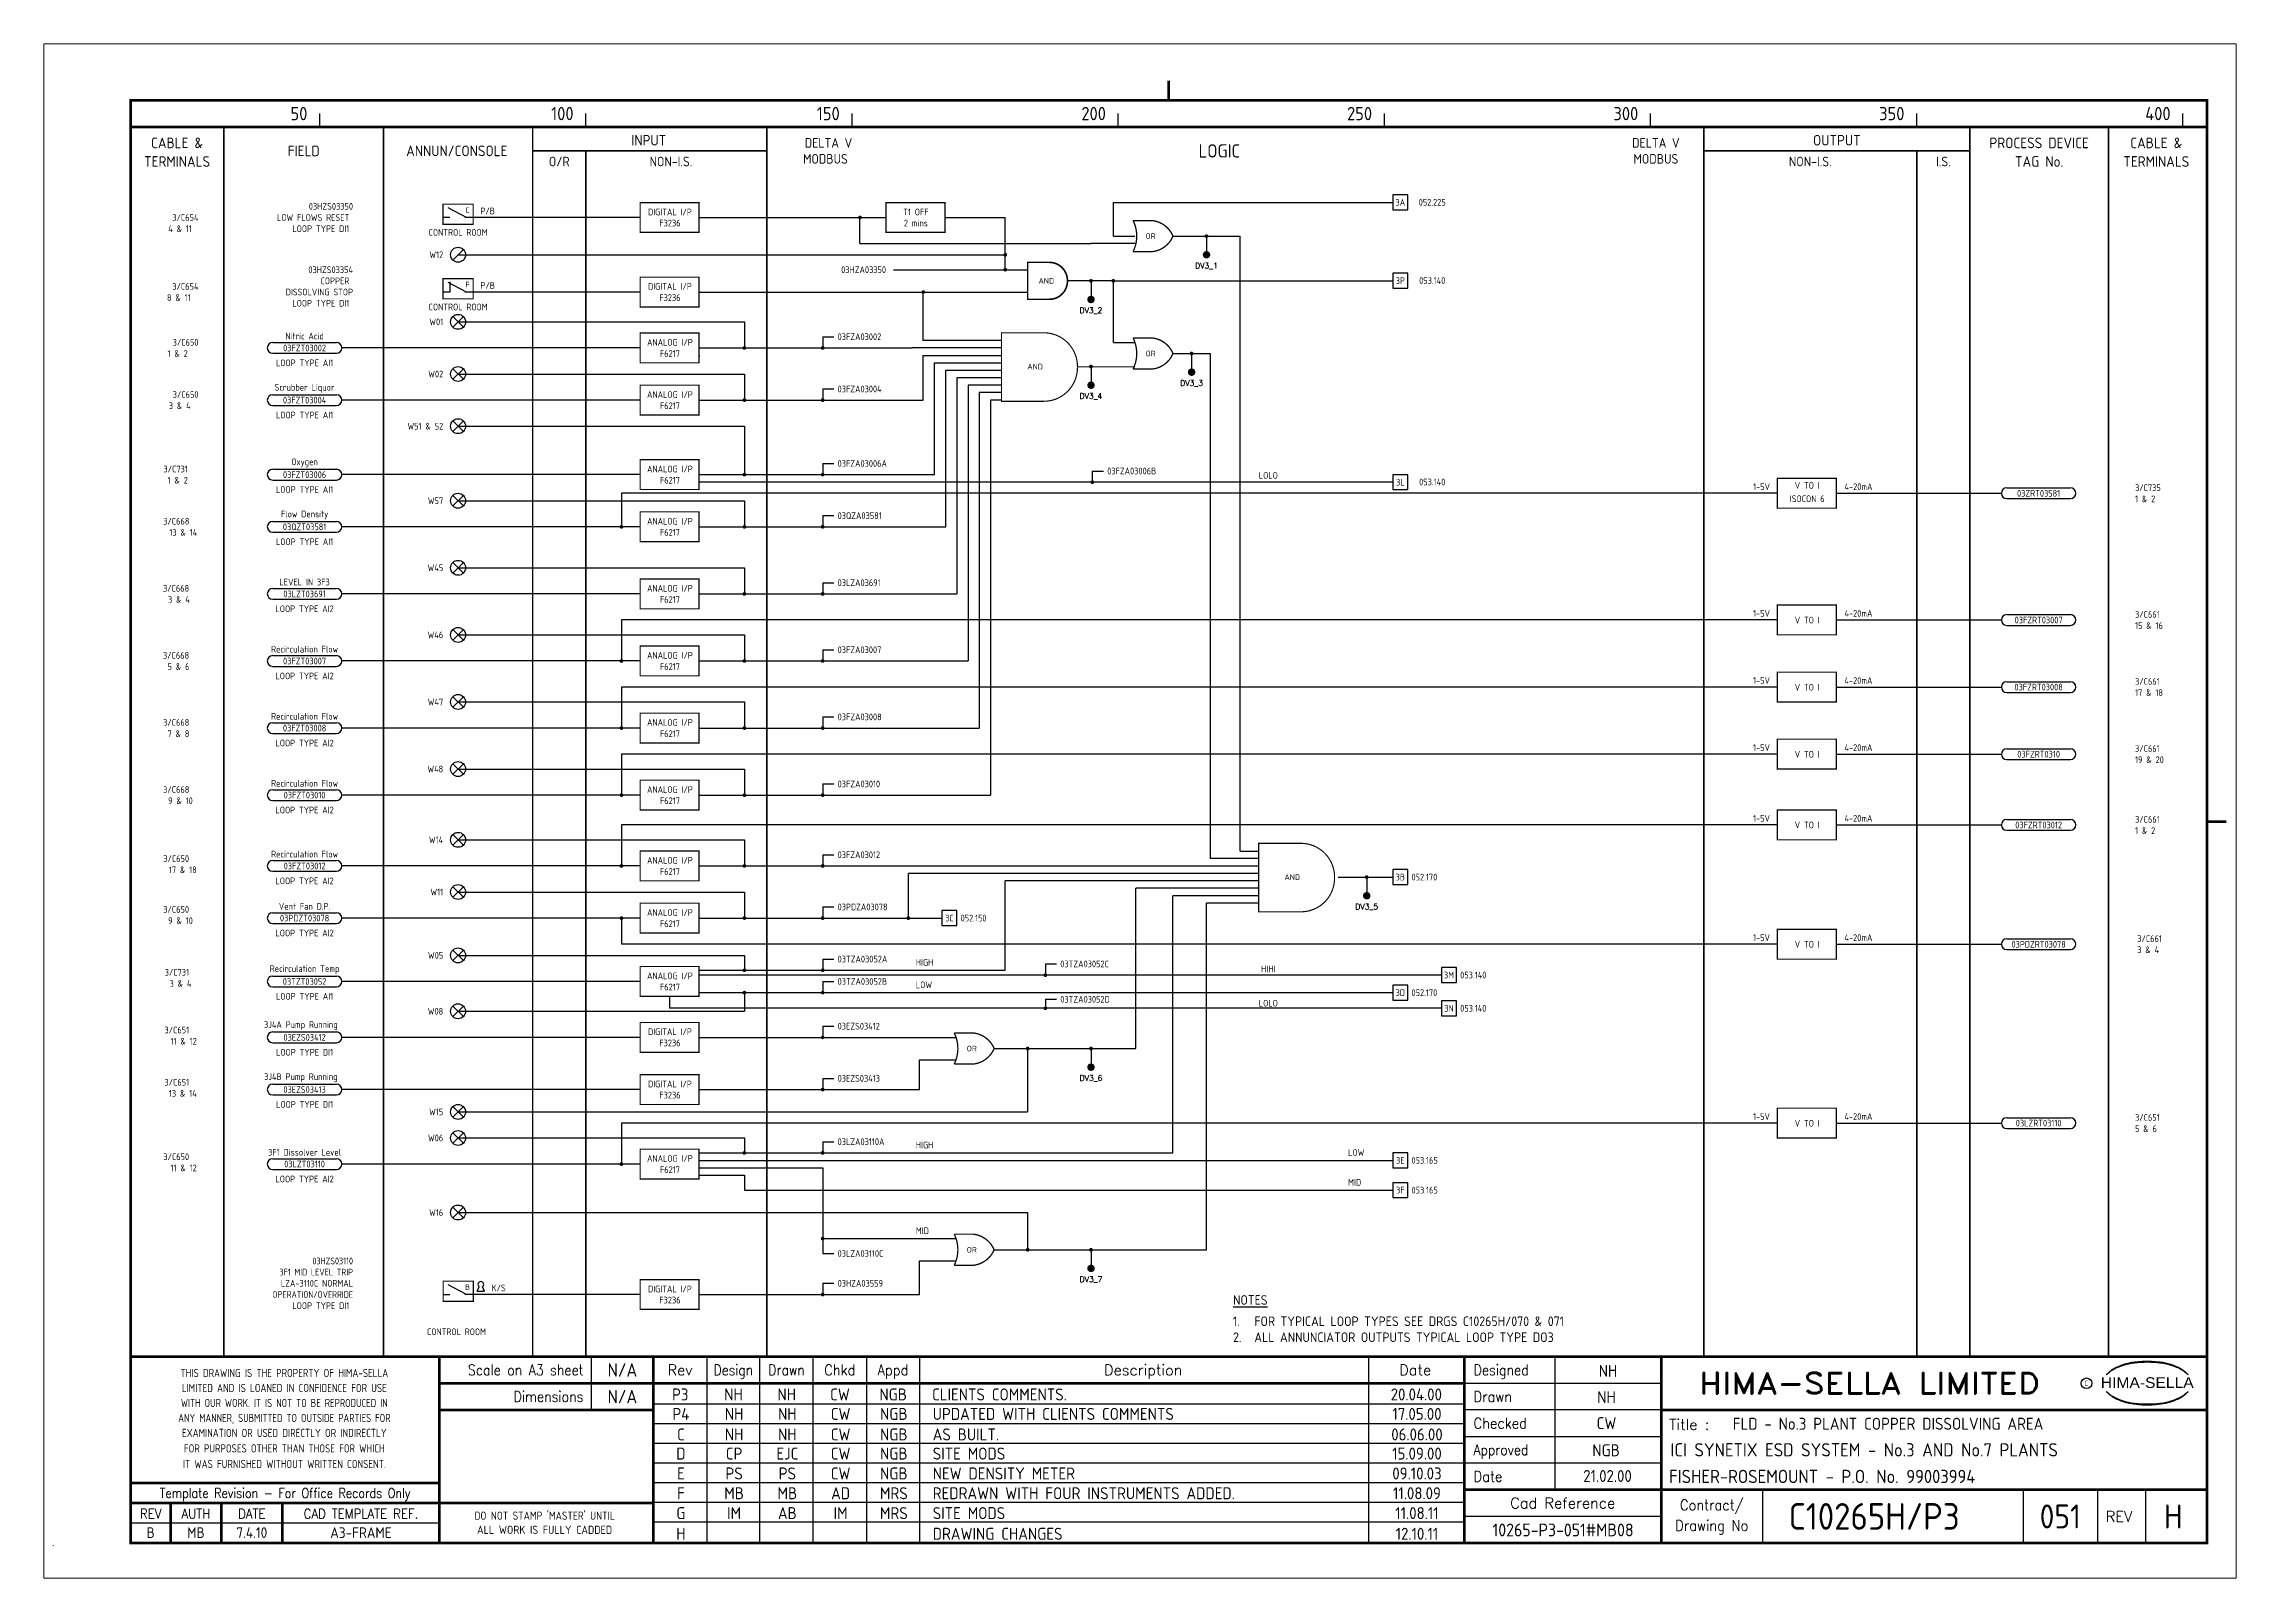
# Paper-space layout 'Layout1' of a CAD drawing. Extents: x 41 to 369, y 29 to 258.
# The model-space entities are those that its viewports show. They can reach past a viewport. Long polylines and large blocks are cut down to what shows.
import ezdxf
from ezdxf.enums import TextEntityAlignment as Align

# ---------------------------------------------------------------- set-up
doc = ezdxf.new("R2010")
doc.units = 0
doc.header["$LTSCALE"] = 0.25
doc.header["$MEASUREMENT"] = 0
doc.linetypes.add('HIDDEN', pattern=[0.375, 0.25, -0.125])
doc.layers.get('0').update_dxf_attribs({"color": 41, "linetype": 'CONTINUOUS'})
for name, color, linetype in [('00-DRG_FRAME', 12, 'CONTINUOUS'), ('02-TEXT', 2, 'CONTINUOUS'), ('051', 7, 'CONTINUOUS'), ('051-TEXT', 2, 'CONTINUOUS')]:
    doc.layers.add(name, color=color, linetype=linetype)
doc.styles.add('ARIAL', font='arial.ttf', dxfattribs={"height": 2.5})
doc.styles.add('ISO', font='iso.shx')
doc.styles.add('ROMAND', font='ROMAND')
doc.styles.add('ROMANS', font='romans.shx')

psp = doc.layouts.get("Layout1")

msp = doc.modelspace()

# ---------------------------------------------------------------- texts
at = {"layer": '00-DRG_FRAME', "style": 'ISO'}
for s, p in [('50', (47.69, 267.75)), ('100', (97.69, 267.75)), ('150', (147.69, 267.75)), ('200', (197.69, 267.75)), ('250', (247.69, 267.75)), ('300', (297.69, 267.75)), ('350', (347.69, 267.75)), ('400', (397.69, 267.75))]:
    msp.add_text(s, height=2.5, dxfattribs=at).set_placement(p, align=Align.RIGHT)
for s, height, p in [('CABLE &', 2, (23.21, 263.5)), ('INPUT', 2, (111.81, 264)), ('DELTA V', 1.8, (145.58, 263.5)), ('DELTA V', 1.8, (301, 263.5)), ('OUTPUT', 2, (335, 264)), ('PROCESS DEVICE', 2, (373, 263.5)), ('CABLE &', 2, (395, 263.5)), ('TERMINALS', 2, (23.21, 260)), ('FIELD', 2, (47, 262)), ('ANNUN/CONSOLE', 2, (75.76, 262)), ('O/R', 1.8, (95, 260)), ('NON-I.S.', 1.8, (115.98, 260)), ('MODBUS', 1.8, (145, 260.5)), ('LOGIC', 2.5, (219, 262)), ('MODBUS', 1.8, (301, 260.5)), ('NON-I.S.', 1.8, (330, 260)), ('I.S.', 1.8, (355, 260)), ('TAG No.', 2, (373, 260)), ('TERMINALS', 2, (395, 260))]:
    msp.add_text(s, height=height, dxfattribs=at).set_placement(p, align=Align.MIDDLE)
at = {"layer": '00-DRG_FRAME', "color": 3, "style": 'ISO'}
for s, width, p in [('THIS DRAWING IS THE PROPERTY OF HIMA-SELLA', 0.9, (43.36, 32.44)), ("DO NOT STAMP 'MASTER' UNTIL", 0.95, (92.25, 5.79))]:
    msp.add_text(s, height=1.53, dxfattribs=dict(at, width=width)).set_placement(p, align=Align.MIDDLE)
at = {"layer": '00-DRG_FRAME', "color": 4, "style": 'ROMAND', "width": 0.87}
for s, p in [('Scale on A3 sheet', (99.54, 32)), ('Dimensions', (99.54, 27.01))]:
    msp.add_text(s, height=2, dxfattribs=at).set_placement(p, align=Align.RIGHT)
at = {"layer": '00-DRG_FRAME', "color": 4, "style": 'ROMAND'}
for s, p in [('Rev', (117.7, 32)), ('Description', (204.69, 32)), ('Date', (255.79, 32))]:
    msp.add_text(s, height=2, dxfattribs=at).set_placement(p, align=Align.CENTER)
for s, width, p in [('Design', 0.85, (127.7, 32)), ('Drawn', 0.85, (137.7, 32)), ('Chkd', 0.9, (147.7, 32)), ('Appd', 0.9, (157.7, 32))]:
    msp.add_text(s, height=2, dxfattribs=dict(at, width=width)).set_placement(p, align=Align.CENTER)
for s, width, p in [('Designed', 0.87, (266.75, 32)), ('Drawn', 0.9, (266.75, 27)), ('Checked', 0.9, (266.75, 22)), ('Approved', 0.85, (266.75, 17)), ('Date', 0.9, (266.75, 12))]:
    msp.add_text(s, height=2, dxfattribs=dict(at, width=width)).set_placement(p)
at = {"layer": '00-DRG_FRAME', "color": 3, "style": 'ISO'}
for s, width, p in [('LIMITED AND IS LOANED IN CONFIDENCE FOR USE', 0.9, (43.36, 29.62)), ('ANY MANNER, SUBMITTED TO OUTSIDE PARTIES FOR', 0.87, (43.36, 23.99)), ('WITH OUR WORK. IT IS NOT TO BE REPRODUCED IN', 0.87, (43.36, 26.81)), ('EXAMINATION OR USED DIRECTLY OR INDIRECTLY', 0.9, (43.36, 21.18)), ('FOR PURPOSES OTHER THAN THOSE FOR WHICH', 0.9, (43.36, 18.27)), ('IT WAS FURNISHED WITHOUT WRITTEN CONSENT.', 0.9, (43.36, 15.35))]:
    msp.add_text(s, height=1.53, dxfattribs=dict(at, width=width)).set_placement(p, align=Align.MIDDLE_CENTER)
at = {"layer": '00-DRG_FRAME', "style": 'ROMAND', "width": 1.15}
msp.add_text('HIMA-SELLA LIMITED', height=4, dxfattribs=at).set_placement((341.1, 30.5), align=Align.MIDDLE)
at = {"layer": '00-DRG_FRAME', "color": 3, "style": 'ISO', "width": 0.9}
msp.add_text('C', height=1, dxfattribs=at).set_placement((381.84, 30), align=Align.CENTER)
at = {"layer": '00-DRG_FRAME', "style": 'ARIAL', "width": 1.05}
msp.add_text('HIMA-SELLA', height=2, dxfattribs=at).set_placement((393.3, 29.63), align=Align.CENTER)
at = {"layer": '00-DRG_FRAME', "color": 4, "style": 'ROMAND'}
msp.add_text('Title :', height=2, dxfattribs=at).set_placement((303.5, 21.75))
for s, height, width, p in [('Template Revision - For Office Records Only', 1.8, 0.85, (43.5, 9.62)), ('Contract/', 2, 0.9, (311.5, 7.5)), ('REV', 1.8, 0.9, (18.25, 6)), ('AUTH', 1.8, 0.9, (26.75, 6)), ('DATE', 1.8, 0.9, (37.25, 6)), ('CAD TEMPLATE REF.', 1.8, 0.9, (57.75, 6)), ('Drawing No', 2, 0.9, (311.5, 3.5))]:
    msp.add_text(s, height=height, dxfattribs=dict(at, width=width)).set_placement(p, align=Align.MIDDLE)
for s, p in [('Cad Reference', (283.5, 8)), ('REV', (388, 5.5))]:
    msp.add_text(s, height=2, dxfattribs=at).set_placement(p, align=Align.MIDDLE)
at = {"layer": '00-DRG_FRAME', "color": 41, "style": 'ISO'}
for s, p in [('B', (18.25, 1.45)), ('MB', (26.75, 1.45)), ('7.4.10', (37.25, 1.45)), ('A3-FRAME', (57.75, 1.45))]:
    msp.add_text(s, height=2, dxfattribs=at).set_placement(p, align=Align.CENTER)
at = {"layer": '00-DRG_FRAME', "color": 3, "style": 'ISO'}
msp.add_text('ALL WORK IS FULLY CADDED', height=1.53, dxfattribs=at).set_placement((92.25, 2.98), align=Align.MIDDLE_CENTER)
at = {"layer": '02-TEXT', "style": 'ISO'}
for s, p in [('%%UNOTES', (221.57, 46.15)), ('1.', (221.57, 42.15)), ('FOR TYPICAL LOOP TYPES SEE DRGS C10265H/070 & 071', (225.57, 42.15)), ('2.', (221.57, 39.15)), ('ALL ANNUNCIATOR OUTPUTS TYPICAL LOOP TYPE DO3', (225.57, 39.15))]:
    msp.add_text(s, height=1.8, dxfattribs=at).set_placement(p, align=Align.MIDDLE_LEFT)
at = {"layer": '051-TEXT', "style": 'ISO'}
for s, p in [('03HZS03350', (56.26, 251.58)), ('4 & 11', (26, 247.38)), ('3/C654', (27.23, 249.48)), ('LOW FLOWS RESET', (55.56, 249.48)), ('LOOP TYPE DI1', (55.56, 247.38)), ('W12', (73.2, 242.48)), ('03HZS03354', (56.26, 239.68)), ('03HZA03350', (156.39, 239.68)), ('8 & 11', (25.77, 234.43)), ('3/C654', (27.23, 236.53)), ('DISSOLVING STOP', (56.26, 235.48)), ('COPPER', (55.56, 237.58)), ('LOOP TYPE DI1', (55.56, 233.38)), ('3/C650', (27.23, 226.03)), ('W01', (73.2, 229.88)), ('1 & 2', (25.22, 223.93)), ('W02', (73.2, 220.08)), ('3 & 4', (25.76, 214.13)), ('3/C650', (27.23, 216.23)), ('W51 & 52', (73.2, 210.28)), ('3/C731', (25.23, 202.23)), ('1 & 2', (25.23, 200.13)), ('1-5V', (322.43, 198.91)), ('W57', (73.2, 196.28)), ('3/C668', (25.52, 192.43)), ('13 & 14', (27, 190.33)), ('W45', (73.2, 183.68)), ('3/C668', (25.48, 179.83)), ('3 & 4', (25.6, 177.73)), ('1-5V', (322.43, 175.11)), ('W46', (73.2, 171.08)), ('3/C668', (25.48, 167.23)), ('5 & 6', (25.52, 165.13)), ('1-5V', (322.43, 162.51)), ('W47', (73.2, 158.48)), ('3/C668', (25.5, 154.63)), ('7 & 8', (25.52, 152.53)), ('1-5V', (322.43, 149.91)), ('W48', (73.2, 145.88)), ('3/C668', (25.51, 142.03)), ('9 & 10', (26.16, 139.93)), ('1-5V', (322.43, 136.61)), ('W14', (73.2, 132.58)), ('3/C650', (25.47, 129.05)), ('17 & 18', (26.91, 126.95)), ('3/C650', (25.46, 119.51)), ('W11', (73.2, 122.78)), ('9 & 10', (26.17, 117.41)), ('W05', (73.2, 110.88)), ('1-5V', (322.43, 114.21)), ('3/C731', (25.46, 107.7)), ('3 & 4', (25.9, 105.6)), ('W08', (73.2, 100.38)), ('3/C651', (25.47, 96.85)), ('11 & 12', (26.91, 94.75)), ('3/C651', (25.47, 87.05)), ('13 & 14', (26.91, 84.95)), ('W15', (73.2, 81.48)), ('1-5V', (322.43, 80.61)), ('W06', (73.2, 76.58)), ('3/C650', (25.47, 73.05)), ('11 & 12', (26.91, 70.95)), ('W16', (73.2, 62.58)), ('LZA-3110C NORMAL', (56.26, 49.28)), ('LOOP TYPE DI1', (55.56, 45.08))]:
    msp.add_text(s, height=1.26, dxfattribs=at).set_placement(p, align=Align.MIDDLE_RIGHT)
at = {"layer": '051-TEXT'}
for s, height, style, p in [('C', 1.05, 'ISO', (77.75, 250.88)), ('3A', 1.26, 'ISO', (252.99, 252.31)), ('052.225', 1.26, 'ISO', (258.99, 252.34)), ('CONTROL ROOM', 1.26, 'ISO', (76, 246.68)), ('DIGITAL I/P', 1.26, 'ISO', (115.79, 250.53)), ('F3236', 1.26, 'ISO', (115.79, 248.43)), ('T1 OFF', 1.26, 'ISO', (161.99, 250.53)), ('2 mins', 1.26, 'ISO', (161.99, 248.43)), ('OR', 1.05, 'ISO', (206.09, 245.98)), ('DV3_1', 1.05, 'ROMANS', (216.59, 240.38)), ('F', 1.05, 'ISO', (77.75, 236.88)), ('DIGITAL I/P', 1.26, 'ISO', (115.79, 236.53)), ('F3236', 1.26, 'ISO', (115.79, 234.43)), ('AND', 1.05, 'ISO', (186.49, 237.58)), ('3P', 1.26, 'ISO', (252.99, 237.61)), ('053.140', 1.26, 'ISO', (258.99, 237.64)), ('CONTROL ROOM', 1.26, 'ISO', (76, 232.68)), ('DV3_2', 1.05, 'ROMANS', (194.88, 231.98)), ('Nitric Acid', 1.26, 'ISO', (47.16, 227.2)), ('ANALOG I/P', 1.26, 'ISO', (115.79, 226.03)), ('LOOP TYPE AI1', 1.26, 'ISO', (47.16, 222.18)), ('03FZT03002', 1.26, 'ISO', (47.16, 224.98)), ('F6217', 1.26, 'ISO', (115.79, 223.93)), ('OR', 1.05, 'ISO', (206.09, 223.93)), ('AND', 1.05, 'ISO', (184.39, 221.48)), ('DV3_3', 1.05, 'ROMANS', (213.79, 218.33)), ('Scrubber Liquor', 1.26, 'ISO', (47.16, 217.4)), ('03FZT03004', 1.26, 'ISO', (47.16, 215.18)), ('ANALOG I/P', 1.26, 'ISO', (115.79, 216.23)), ('F6217', 1.26, 'ISO', (115.79, 214.13)), ('DV3_4', 1.05, 'ROMANS', (194.88, 215.88)), ('LOOP TYPE AI1', 1.26, 'ISO', (47.16, 212.38)), ('03FZT03006', 1.26, 'ISO', (47.16, 201.18)), ('Oxygen', 1.26, 'ISO', (47.16, 203.4)), ('ANALOG I/P', 1.26, 'ISO', (115.79, 202.23)), ('LOOP TYPE AI1', 1.26, 'ISO', (47.16, 198.38)), ('F6217', 1.26, 'ISO', (115.79, 200.13)), ('LOLO', 1.26, 'ISO', (228.2, 201.03)), ('3L', 1.26, 'ISO', (252.99, 199.76)), ('053.140', 1.26, 'ISO', (258.99, 199.8)), ('V TO I', 1.26, 'ISO', (329.43, 199.16)), ('03ZRT03581', 1.26, 'ISO', (372.9, 197.67)), ('Flow Density', 1.26, 'ISO', (47.16, 193.6)), ('ISOCON 6', 1.26, 'ISO', (329.43, 196.66)), ('03QZT03581', 1.26, 'ISO', (47.16, 191.38)), ('ANALOG I/P', 1.26, 'ISO', (115.79, 192.43)), ('F6217', 1.26, 'ISO', (115.79, 190.33)), ('LOOP TYPE AI1', 1.26, 'ISO', (47.16, 188.58)), ('LEVEL IN 3F3', 1.26, 'ISO', (47.16, 181)), ('03LZT03691', 1.26, 'ISO', (47.16, 178.78)), ('ANALOG I/P', 1.26, 'ISO', (115.79, 179.83)), ('F6217', 1.26, 'ISO', (115.79, 177.73)), ('LOOP TYPE AI2', 1.26, 'ISO', (47.16, 175.98)), ('V TO I', 1.26, 'ISO', (329.43, 173.85)), ('03FZRT03007', 1.26, 'ISO', (372.9, 173.87)), ('Recirculation Flow', 1.26, 'ISO', (47.16, 168.4)), ('03FZT03007', 1.26, 'ISO', (47.16, 166.18)), ('ANALOG I/P', 1.26, 'ISO', (115.79, 167.23)), ('F6217', 1.26, 'ISO', (115.79, 165.13)), ('LOOP TYPE AI2', 1.26, 'ISO', (47.16, 163.38)), ('V TO I', 1.26, 'ISO', (329.43, 161.25)), ('03FZRT03008', 1.26, 'ISO', (372.9, 161.27)), ('Recirculation Flow', 1.26, 'ISO', (47.16, 155.8)), ('03FZT03008', 1.26, 'ISO', (47.16, 153.58)), ('ANALOG I/P', 1.26, 'ISO', (115.79, 154.63)), ('F6217', 1.26, 'ISO', (115.79, 152.53)), ('LOOP TYPE AI2', 1.26, 'ISO', (47.16, 150.78)), ('V TO I', 1.26, 'ISO', (329.43, 148.65)), ('03FZRT0310', 1.26, 'ISO', (372.9, 148.67)), ('Recirculation Flow', 1.26, 'ISO', (47.16, 143.2)), ('03FZT03010', 1.26, 'ISO', (47.16, 140.98)), ('ANALOG I/P', 1.26, 'ISO', (115.79, 142.03)), ('F6217', 1.26, 'ISO', (115.79, 139.93)), ('LOOP TYPE AI2', 1.26, 'ISO', (47.16, 138.18)), ('V TO I', 1.26, 'ISO', (329.43, 135.38)), ('03FZRT03012', 1.26, 'ISO', (372.9, 135.37)), ('Recirculation Flow', 1.26, 'ISO', (47.16, 129.9)), ('03FZT03012', 1.26, 'ISO', (47.16, 127.68)), ('ANALOG I/P', 1.26, 'ISO', (115.79, 128.73)), ('LOOP TYPE AI2', 1.26, 'ISO', (47.16, 124.88)), ('F6217', 1.26, 'ISO', (115.79, 126.63)), ('AND', 1.05, 'ISO', (232.69, 125.58)), ('3B', 1.26, 'ISO', (252.99, 125.58)), ('Vent Fan D.P.', 1.26, 'ISO', (47.16, 120.1)), ('ANALOG I/P', 1.26, 'ISO', (115.79, 118.93)), ('DV3_5', 1.05, 'ROMANS', (246.68, 119.98)), ('LOOP TYPE AI2', 1.26, 'ISO', (47.16, 115.08)), ('03PDZT03078', 1.26, 'ISO', (47.16, 117.88)), ('F6217', 1.26, 'ISO', (115.79, 116.83)), ('3C', 1.26, 'ISO', (168.29, 117.88)), ('V TO I', 1.26, 'ISO', (329.43, 112.95)), ('03PDZRT03078', 1.26, 'ISO', (372.9, 112.97)), ('Recirculation Temp', 1.26, 'ISO', (47.16, 108.2)), ('ANALOG I/P', 1.26, 'ISO', (115.79, 107.03)), ('HIHI', 1.26, 'ISO', (228.2, 108.34)), ('3M', 1.26, 'ISO', (262.14, 107.18)), ('LOOP TYPE AI1', 1.26, 'ISO', (47.16, 103.18)), ('03TZT03052', 1.26, 'ISO', (47.16, 105.98)), ('F6217', 1.26, 'ISO', (115.79, 104.93)), ('3D', 1.26, 'ISO', (252.99, 103.88)), ('LOLO', 1.26, 'ISO', (228.2, 101.9)), ('3N', 1.26, 'ISO', (262.14, 100.94)), ('3J4A Pump Running', 1.26, 'ISO', (46.46, 97.7)), ('03EZS03412', 1.26, 'ISO', (47.16, 95.48)), ('DIGITAL I/P', 1.26, 'ISO', (115.79, 96.53)), ('F3236', 1.26, 'ISO', (115.79, 94.43)), ('LOOP TYPE DI1', 1.26, 'ISO', (47.16, 92.68)), ('OR', 1.05, 'ISO', (172.49, 93.38)), ('3J4B Pump Running', 1.26, 'ISO', (46.46, 87.9)), ('DIGITAL I/P', 1.26, 'ISO', (115.79, 86.73)), ('DV3_6', 1.05, 'ROMANS', (194.89, 87.78)), ('LOOP TYPE DI1', 1.26, 'ISO', (47.16, 82.88)), ('03EZS03413', 1.26, 'ISO', (47.16, 85.68)), ('F3236', 1.26, 'ISO', (115.79, 84.63)), ('V TO I', 1.26, 'ISO', (329.43, 79.35)), ('03LZRT03110', 1.26, 'ISO', (372.9, 79.37)), ('3F1 Dissolver Level', 1.26, 'ISO', (47.16, 73.9)), ('03LZT03110', 1.26, 'ISO', (47.16, 71.68)), ('ANALOG I/P', 1.26, 'ISO', (115.79, 72.73)), ('F6217', 1.26, 'ISO', (115.79, 70.63)), ('3E', 1.26, 'ISO', (252.99, 72.38)), ('LOOP TYPE AI2', 1.26, 'ISO', (47.16, 68.88)), ('3F', 1.26, 'ISO', (252.99, 66.78)), ('OR', 1.05, 'ISO', (172.49, 55.58)), ('DV3_7', 1.05, 'ROMANS', (194.89, 49.98)), ('B', 1.05, 'ISO', (77.75, 48.58)), ('DIGITAL I/P', 1.26, 'ISO', (115.79, 48.23)), ('F3236', 1.26, 'ISO', (115.79, 46.13)), ('CONTROL ROOM', 1.26, 'ISO', (75.7, 40.18))]:
    msp.add_text(s, height=height, dxfattribs=dict(at, style=style)).set_placement(p, align=Align.MIDDLE)
at = {"layer": '051-TEXT', "style": 'ISO'}
for s, p in [('P/B', (80.2, 250.71)), ('P/B', (80.2, 236.71)), ('03FZA03002', (147.29, 227.08)), ('03FZA03004', (147.29, 217.28)), ('03FZA03006A', (147.29, 203.28)), ('03FZA03006B', (197.93, 201.86)), ('4-20mA', (336.43, 198.91)), ('3/C735', (391.01, 198.73)), ('03QZA03581', (147.29, 193.48)), ('1 & 2', (391.01, 196.63)), ('03LZA03691', (147.29, 180.88)), ('4-20mA', (336.43, 175.11)), ('15 & 16', (391.01, 172.83)), ('3/C661', (391.01, 174.93)), ('03FZA03007', (147.29, 168.28)), ('4-20mA', (336.43, 162.51)), ('17 & 18', (391.01, 160.23)), ('3/C661', (391.01, 162.33)), ('03FZA03008', (147.29, 155.68)), ('4-20mA', (336.43, 149.91)), ('19 & 20', (391.01, 147.63)), ('3/C661', (391.01, 149.73)), ('03FZA03010', (147.29, 143.08)), ('4-20mA', (336.43, 136.61)), ('3/C661', (391.01, 136.43)), ('1 & 2', (391.01, 134.33)), ('03FZA03012', (147.29, 129.78)), ('052.170', (255.09, 125.58)), ('03PDZA03078', (147.29, 119.98)), ('052.150', (170.39, 117.88)), ('4-20mA', (336.43, 114.21)), ('3/C661', (391.43, 114.03)), ('3 & 4', (391.43, 111.93)), ('03TZA03052A', (147.29, 110.18)), ('HIGH', (161.99, 109.55)), ('03TZA03052C', (189.12, 109.28)), ('053.140', (264.24, 107.18)), ('03TZA03052B', (147.29, 105.98)), ('LOW', (161.99, 105.35)), ('03TZA03052D', (189.12, 102.64)), ('052.170', (255.09, 103.88)), ('053.140', (264.24, 100.94)), ('03EZS03412', (147.29, 97.58)), ('03EZS03413', (147.29, 87.78)), ('4-20mA', (336.43, 80.61)), ('3/C651', (391.01, 80.43)), ('5 & 6', (391.01, 78.33)), ('03LZA03110A', (147.29, 75.88)), ('HIGH', (161.99, 75.25)), ('LOW', (243.19, 73.85)), ('053.165', (255.09, 72.38)), ('MID', (243.19, 68.25)), ('053.165', (255.09, 66.78)), ('MID', (161.99, 59.15)), ('03LZA03110C', (147.29, 54.88)), ('03HZA03559', (147.29, 49.28)), ('K/S', (82.3, 48.41))]:
    msp.add_text(s, height=1.26, dxfattribs=at).set_placement(p, align=Align.MIDDLE_LEFT)
at = {"layer": '051-TEXT', "style": 'ISO', "width": 0.9}
for s, p in [('03HZS03110', (56.26, 53.48)), ('3F1 MID LEVEL TRIP', (56.26, 51.38)), ('OPERATION/OVERRIDE', (56.26, 47.18))]:
    msp.add_text(s, height=1.26, dxfattribs=at).set_placement(p, align=Align.MIDDLE_RIGHT)

# ---------------------------------------------------------------- blocks, each defined once
blk = doc.blocks.new('A3-REVA')
at = {"layer": '051-TEXT', "style": 'ISO'}
for tag, p in [('DESIGNED', (292.01, 31.7)), ('A', (117.73, 27.28)), ('DES', (127.73, 27.28)), ('DRN', (137.73, 27.28)), ('CHKD', (147.73, 27.28)), ('APPD', (157.73, 27.28)), ('DATE', (256, 27.28)), ('DRAWN', (291.72, 26.77)), ('CHECKED', (291.72, 21.89)), ('APPD', (291.65, 16.79)), ('DATE', (291.92, 11.96))]:
    blk.add_attdef(tag, text='', height=2.25, dxfattribs=at).set_placement(p, align=Align.CENTER)
blk.add_attdef('DESCRIPTION', (165.03, 27.28), '', height=2.25, dxfattribs=at)
blk = doc.blocks.new('A3-REVB')
at = {"layer": '051-TEXT', "style": 'ISO'}
for tag, p in [('A', (124.85, -20.36)), ('DES', (134.85, -20.36)), ('DRN', (144.85, -20.36)), ('CHKD', (154.85, -20.36)), ('APPD', (164.85, -20.36)), ('DATE', (263.12, -20.36))]:
    blk.add_attdef(tag, text='', height=2.25, dxfattribs=at).set_placement(p, align=Align.CENTER)
blk.add_attdef('DESCRIPTION', (172.15, -20.36), '', height=2.25, dxfattribs=at)
blk = doc.blocks.new('A3-TITLE')
at = {"layer": '051-TEXT', "style": 'ISO'}
blk.add_attdef('TITLE_1', (315.46, 21.78), '', height=2.25, dxfattribs=at)
for tag, p in [('DRGNO', (376.96, 3.24)), ('REV.', (398.2, 3.24))]:
    blk.add_attdef(tag, text='', height=4.5, dxfattribs=at).set_placement(p, align=Align.CENTER)
blk = doc.blocks.new('A3-CONTRACT')
at = {"layer": '051-TEXT', "color": 41, "style": 'ISO'}
for tag, height, p in [('SCALE', 2.25, (106.71, 31.82)), ('DIMS', 2.25, (106.71, 26.8)), ('CONTRACT', 4.5, (344.94, 3.1)), ('CAD-REF', 2.25, (283.73, 1.84))]:
    blk.add_attdef(tag, text='', height=height, dxfattribs=at).set_placement(p, align=Align.CENTER)
for tag, p in [('TITLE_2', (303.86, 17.28)), ('TITLE_3', (303.79, 12.78))]:
    blk.add_attdef(tag, p, '', height=2.25, dxfattribs=at)

# ---------------------------------------------------------------- linework, layer by layer
at = {"color": 0}
for p, q in [((251.59, 199.76), (121.25, 199.76)), ((260.74, 107.18), (121.25, 107.18)), ((115.72, 103.18), (115.72, 100.94)), ((260.74, 100.94), (115.72, 100.94))]:
    msp.add_line(p, q, dxfattribs=at)
at = {"layer": '00-DRG_FRAME'}
for p, q in [((50, 266.5), (50, 269)), ((100, 266.5), (100, 269)), ((150, 266.5), (150, 269)), ((200, 266.5), (200, 269)), ((250, 266.5), (250, 269)), ((300, 266.5), (300, 269)), ((350, 266.5), (350, 269)), ((400, 266.5), (400, 269)), ((101.01, 35.5), (101.01, 25.5)), ((122.7, 35.5), (122.7, 0.5)), ((132.7, 0.5), (132.7, 35.5)), ((142.7, 0.5), (142.7, 35.5)), ((152.7, 35.5), (152.7, 0.5)), ((162.7, 35.5), (162.7, 0.5)), ((247, 35.5), (247, 0.5)), ((282, 35.5), (282, 10.5)), ((265, 30.5), (302, 30.5)), ((265, 26.59), (112.7, 26.59)), ((302, 25.5), (265, 25.5)), ((265, 22.89), (112.7, 22.89)), ((265, 19.19), (112.7, 19.19)), ((265, 20.5), (302, 20.5)), ((265, 15.49), (112.7, 15.49)), ((302, 15.5), (265, 15.5)), ((265, 11.79), (112.7, 11.79)), ((321, 10.5), (321, 0.5)), ((370, 10.5), (370, 0.5)), ((384, 0.5), (384, 10.5)), ((393, 10.5), (393, 0.5)), ((72.5, 4.25), (14.5, 4.25)), ((265, 8.09), (112.7, 8.09)), ((265, 4.39), (112.7, 4.39)), ((302, 5.5), (265, 5.5)), ((0, 0), (0, 0.03))]:
    msp.add_line(p, q, dxfattribs=at)
for points, const_width in [([(209.5, 271.5), (209.5, 275.18)], 0.5), ([(209.5, 271.5), (209.5, 275.18)], 0.5), ([(14.5, 266.5), (404.5, 266.5)], 0.5), ([(32, 266.5), (32, 35.5)], 0.3), ([(62, 266.5), (62, 35.5)], 0.3), ([(90, 266.5), (90, 35.5)], 0.3), ([(134, 266.5), (134, 35.5)], 0.3), ([(310, 266.5), (310, 35.5)], 0.3), ([(360, 266.5), (360, 35.5)], 0.3), ([(386, 266.5), (386, 35.5)], 0.3), ([(90, 262), (134, 262)], 0.3), ([(310, 262), (360, 262)], 0.3), ([(404.5, 136), (408.18, 136)], 0.5), ([(404.5, 35.5), (14.5, 35.5)], 0.5), ([(72.5, 0.5), (72.5, 35.5)], 0.5), ([(112.7, 0.5), (112.7, 35.5)], 0.5), ([(265, 35.5), (265, 0.5)], 0.5), ([(302, 0.5), (302, 35.5)], 0.5), ([(265, 30.5), (72.5, 30.5)], 0.5), ([(112.7, 25.5), (72.5, 25.5)], 0.5), ([(404.5, 25.5), (302, 25.5)], 0.5), ([(14.5, 11.75), (72.5, 11.75)], 0.5), ([(14.5, 8), (72.5, 8)], 0.5), ([(22, 0.5), (22, 8)], 0.5), ([(31.5, 0.5), (31.5, 8)], 0.5), ([(43, 0.5), (43, 8)], 0.5), ([(112.7, 8), (72.5, 8)], 0.5), ([(265, 10.5), (404.5, 10.5)], 0.5)]:
    msp.add_lwpolyline(points, dxfattribs=dict(at, const_width=const_width))
at = {"layer": '00-DRG_FRAME', "const_width": 0.5}
msp.add_lwpolyline([(14.5, 0.5), (404.5, 0.5), (404.5, 271.5), (14.5, 271.5)], close=True, dxfattribs=at)
at = {"layer": '00-DRG_FRAME', "linetype": 'HIDDEN', "ltscale": 20, "const_width": 0.3}
for points in [[(100, 262), (100, 35.5)], [(350.01, 262.07), (350.01, 35.57)]]:
    msp.add_lwpolyline(points, dxfattribs=at)
at = {"layer": '00-DRG_FRAME', "color": 3}
msp.add_circle((381.88, 30.5), 1, dxfattribs=at)
for centre, radius, start, end in [((390.6, 26.83), 7.24, 106.0532, 133.5024), ((390.11, 28.1), 5.98, 122.244, 131.6154), ((389.75, 28.78), 5.21, 111.8206, 122.8668), ((391.78, 24.7), 9.76, 107.5931, 113.9452), ((393.1, 18.5), 15.94, 89.2698, 106.3911), ((392.1, 23.52), 10.99, 96.0146, 107.3203), ((393.29, 16.31), 18.28, 92.8917, 97.3734), ((393.24, 18.86), 15.73, 89.7805, 93.1738), ((393.36, 18.86), 15.73, 86.8262, 90.2195), ((393.51, 18.5), 15.94, 73.6089, 90.7302), ((393.31, 16.31), 18.28, 82.6266, 87.1083), ((394.51, 23.52), 10.99, 72.6797, 83.9854), ((394.83, 24.7), 9.76, 66.0548, 72.4069), ((396, 26.83), 7.24, 46.4976, 73.9468), ((396.85, 28.78), 5.21, 57.1332, 68.1794), ((396.49, 28.1), 5.98, 48.3846, 57.756), ((390.88, 27.01), 7.3, 130.419, 136.057), ((390.88, 34.04), 7.3, 223.943, 229.581), ((390.6, 34.23), 7.24, 226.4976, 253.9468), ((396, 34.23), 7.24, 286.0532, 313.5024), ((395.73, 27.01), 7.3, 43.943, 49.581), ((395.73, 34.04), 7.3, 310.419, 316.057), ((390.11, 32.96), 5.98, 228.3846, 237.756), ((389.75, 32.28), 5.21, 237.1332, 248.1794), ((391.78, 36.36), 9.76, 246.0548, 252.4069), ((393.1, 42.56), 15.94, 253.6089, 270.7302), ((392.1, 37.54), 10.99, 252.6797, 263.9854), ((393.29, 44.75), 18.28, 262.6266, 267.1083), ((393.24, 42.19), 15.73, 266.8262, 270.2195), ((393.51, 42.56), 15.94, 269.2698, 286.3911), ((393.36, 42.19), 15.73, 269.7805, 273.1738), ((393.31, 44.75), 18.28, 272.8917, 277.3734), ((394.51, 37.54), 10.99, 276.0146, 287.3203), ((394.83, 36.36), 9.76, 287.5931, 293.9452), ((396.85, 32.28), 5.21, 291.8206, 302.8668), ((396.49, 32.96), 5.98, 302.244, 311.6154)]:
    msp.add_arc(centre, radius, start, end, dxfattribs=at)
at = {"layer": '051'}
for p, q in [((77.58, 249.48), (74.16, 251.27)), ((199.09, 252.28), (251.59, 252.28)), ((199.09, 245.98), (199.09, 252.28)), ((74.43, 249.48), (73.17, 249.48)), ((110.19, 249.48), (77.29, 249.48)), ((121.39, 249.48), (156.43, 249.48)), ((151.49, 244.58), (151.49, 249.48)), ((167.59, 249.48), (178.79, 249.48)), ((178.79, 239.68), (178.79, 249.48)), ((75.01, 241.49), (76.99, 243.47)), ((151.49, 244.58), (194.89, 244.58)), ((203.29, 244.58), (194.89, 244.58)), ((199.09, 245.98), (203.13, 245.98)), ((210.29, 245.98), (222.89, 245.98)), ((216.59, 245.98), (216.59, 242.48)), ((222.89, 130.48), (222.89, 245.98)), ((75.89, 242.48), (178.79, 242.48)), ((157.79, 239.68), (178.79, 239.68)), ((178.79, 239.68), (182.99, 239.68)), ((74.43, 235.48), (73.17, 235.48)), ((77.58, 235.48), (74.16, 237.27)), ((74.43, 237.41), (74.43, 235.48)), ((110.19, 235.48), (77.29, 235.48)), ((121.39, 235.48), (182.99, 235.48)), ((163.39, 226.38), (163.39, 235.48)), ((199.09, 237.58), (190.46, 237.58)), ((194.89, 237.58), (194.89, 234.08)), ((199.09, 226.03), (199.09, 237.58)), ((199.09, 237.58), (251.59, 237.58)), ((75.01, 228.89), (76.99, 230.87)), ((75.01, 230.87), (76.99, 228.89)), ((75.89, 229.88), (129.79, 229.88)), ((129.79, 229.88), (129.79, 224.98)), ((144.49, 227.08), (144.49, 224.98)), ((144.49, 227.08), (146.59, 227.08)), ((41.17, 225.99), (53.15, 225.99)), ((41.17, 223.97), (53.15, 223.97)), ((110.19, 224.98), (54.16, 224.98)), ((121.25, 223.58), (121.39, 223.58)), ((121.39, 224.98), (161.29, 224.98)), ((178.09, 224.98), (161.29, 224.98)), ((178.09, 226.38), (163.39, 226.38)), ((163.39, 223.58), (178.09, 223.58)), ((163.39, 221.48), (163.39, 223.58)), ((199.09, 226.03), (203.13, 226.03)), ((210.29, 223.93), (217.29, 223.93)), ((213.79, 223.93), (213.79, 220.43)), ((217.29, 223.93), (217.29, 129.08)), ((75.01, 219.09), (76.99, 221.07)), ((75.01, 221.07), (76.99, 219.09)), ((75.89, 220.08), (129.79, 220.08)), ((129.79, 220.08), (129.79, 215.18)), ((163.39, 215.18), (163.39, 221.48)), ((165.49, 222.18), (178.09, 222.18)), ((165.49, 201.18), (165.49, 222.18)), ((167.59, 220.78), (178.09, 220.78)), ((167.59, 191.38), (167.59, 220.78)), ((169.69, 219.38), (169.69, 178.78)), ((178.09, 219.38), (169.69, 219.38)), ((192.34, 221.49), (203.13, 221.46)), ((194.89, 221.48), (194.89, 217.98)), ((41.17, 216.19), (53.15, 216.19)), ((41.17, 214.17), (53.15, 214.17)), ((110.19, 215.18), (54.16, 215.18)), ((121.39, 215.18), (163.39, 215.18)), ((144.49, 217.28), (146.59, 217.28)), ((144.49, 217.28), (144.49, 215.18)), ((171.79, 217.98), (171.79, 166.18)), ((178.09, 217.98), (171.79, 217.98)), ((173.89, 216.58), (173.89, 153.58)), ((178.09, 216.58), (173.89, 216.58)), ((175.99, 215.18), (175.99, 140.98)), ((178.09, 215.18), (175.99, 215.18)), ((75.01, 209.29), (76.99, 211.27)), ((75.01, 211.27), (76.99, 209.29)), ((75.89, 210.28), (129.79, 210.28)), ((129.79, 210.28), (129.79, 201.18)), ((41.17, 202.19), (53.15, 202.19)), ((144.49, 203.28), (146.59, 203.28)), ((144.49, 203.28), (144.49, 201.18)), ((195.13, 201.86), (195.13, 199.76)), ((195.13, 201.86), (197.23, 201.86)), ((41.17, 200.17), (53.15, 200.17)), ((110.19, 201.18), (54.16, 201.18)), ((106.69, 197.68), (106.69, 191.38)), ((323.83, 197.68), (106.69, 197.68)), ((121.39, 201.18), (165.49, 201.18)), ((334.89, 197.68), (365.9, 197.68)), ((366.91, 198.69), (378.89, 198.69)), ((75.01, 195.29), (76.99, 197.27)), ((75.01, 197.27), (76.99, 195.29)), ((75.89, 196.28), (129.79, 196.28)), ((129.79, 196.28), (129.79, 191.38)), ((366.91, 196.67), (378.89, 196.67)), ((41.17, 192.39), (53.15, 192.39)), ((41.17, 190.37), (53.15, 190.37)), ((110.19, 191.38), (54.16, 191.38)), ((121.39, 191.38), (167.59, 191.38)), ((144.49, 193.48), (144.49, 191.38)), ((144.49, 193.48), (146.59, 193.48)), ((75.01, 184.67), (76.99, 182.69)), ((75.01, 182.69), (76.99, 184.67)), ((75.89, 183.68), (129.79, 183.68)), ((129.79, 183.68), (129.79, 178.78)), ((41.17, 179.79), (53.15, 179.79)), ((41.17, 177.77), (53.15, 177.77)), ((110.19, 178.78), (54.16, 178.78)), ((121.39, 178.78), (169.69, 178.78)), ((144.49, 180.88), (146.59, 180.88)), ((144.49, 180.88), (144.49, 178.78)), ((106.69, 173.88), (106.69, 166.18)), ((323.83, 173.88), (106.69, 173.88)), ((334.89, 173.88), (365.9, 173.88)), ((366.91, 174.89), (378.89, 174.89)), ((75.01, 172.07), (76.99, 170.09)), ((75.01, 170.09), (76.99, 172.07)), ((75.89, 171.08), (129.79, 171.08)), ((129.79, 171.08), (129.79, 166.18)), ((366.91, 172.87), (378.89, 172.87)), ((41.17, 167.19), (53.15, 167.19)), ((41.17, 165.17), (53.15, 165.17)), ((110.19, 166.18), (54.16, 166.18)), ((121.39, 166.18), (171.79, 166.18)), ((144.49, 168.28), (146.59, 168.28)), ((144.49, 168.28), (144.49, 166.18)), ((106.69, 161.28), (106.69, 153.58)), ((323.83, 161.28), (106.69, 161.28)), ((334.89, 161.28), (365.9, 161.28)), ((366.91, 162.29), (378.89, 162.29)), ((75.01, 159.47), (76.99, 157.49)), ((75.01, 157.49), (76.99, 159.47)), ((75.89, 158.48), (129.79, 158.48)), ((129.79, 158.48), (129.79, 153.58)), ((366.91, 160.27), (378.89, 160.27)), ((41.17, 154.59), (53.15, 154.59)), ((41.17, 152.57), (53.15, 152.57)), ((110.19, 153.58), (54.16, 153.58)), ((121.39, 153.58), (173.89, 153.58)), ((144.49, 155.68), (146.59, 155.68)), ((144.49, 155.68), (144.49, 153.58)), ((106.69, 148.68), (106.69, 140.98)), ((323.83, 148.68), (106.69, 148.68)), ((334.89, 148.68), (365.9, 148.68)), ((366.91, 149.69), (378.89, 149.69)), ((75.01, 146.87), (76.99, 144.89)), ((75.01, 144.89), (76.99, 146.87)), ((75.89, 145.88), (129.79, 145.88)), ((129.79, 145.88), (129.79, 140.98)), ((366.91, 147.67), (378.89, 147.67)), ((41.17, 141.99), (53.15, 141.99)), ((110.19, 140.98), (54.16, 140.98)), ((121.39, 140.98), (175.99, 140.98)), ((144.49, 143.08), (146.59, 143.08)), ((144.49, 143.08), (144.49, 140.98)), ((41.17, 139.97), (53.15, 139.97)), ((366.91, 136.39), (378.89, 136.39)), ((75.01, 133.57), (76.99, 131.59)), ((75.01, 131.59), (76.99, 133.57)), ((75.89, 132.58), (129.79, 132.58)), ((106.69, 135.38), (106.69, 127.68)), ((323.83, 135.38), (106.69, 135.38)), ((129.79, 132.58), (129.79, 127.68)), ((334.89, 135.38), (365.9, 135.38)), ((366.91, 134.37), (378.89, 134.37)), ((41.17, 128.69), (53.15, 128.69)), ((110.19, 127.68), (54.16, 127.68)), ((121.39, 127.68), (226.39, 127.68)), ((144.49, 129.78), (146.59, 129.78)), ((144.49, 129.78), (144.49, 127.68)), ((226.39, 129.08), (217.29, 129.08)), ((222.89, 130.48), (226.39, 130.48)), ((41.17, 126.67), (53.15, 126.67)), ((75.01, 121.79), (76.99, 123.77)), ((75.01, 123.77), (76.99, 121.79)), ((160.59, 117.88), (160.59, 126.28)), ((226.39, 126.28), (160.59, 126.28)), ((178.79, 108.08), (178.79, 124.88)), ((226.39, 124.88), (178.79, 124.88)), ((241.34, 125.58), (251.59, 125.58)), ((246.69, 125.58), (246.69, 122.08)), ((75.89, 122.78), (129.79, 122.78)), ((129.79, 122.78), (129.79, 117.88)), ((144.49, 119.98), (146.59, 119.98)), ((144.49, 119.98), (144.49, 117.88)), ((203.29, 93.38), (203.29, 123.48)), ((226.39, 123.48), (203.29, 123.48)), ((210.29, 73.78), (210.29, 122.08)), ((226.39, 122.08), (210.29, 122.08)), ((216.59, 55.58), (216.59, 120.68)), ((226.39, 120.68), (216.59, 120.68)), ((41.17, 118.89), (53.15, 118.89)), ((41.17, 116.87), (53.15, 116.87)), ((110.19, 117.88), (54.16, 117.88)), ((106.69, 117.88), (106.69, 112.98)), ((121.39, 117.88), (166.89, 117.88)), ((75.01, 109.89), (76.99, 111.87)), ((75.01, 111.87), (76.99, 109.89)), ((323.83, 112.98), (106.69, 112.98)), ((334.89, 112.98), (365.9, 112.98)), ((366.91, 113.99), (378.89, 113.99)), ((366.91, 111.97), (378.89, 111.97)), ((75.89, 110.88), (129.79, 110.88)), ((121.39, 108.08), (178.79, 108.08)), ((129.79, 110.88), (129.79, 108.08)), ((144.49, 110.18), (146.59, 110.18)), ((144.49, 110.18), (144.49, 108.08)), ((186.32, 109.28), (186.32, 107.18)), ((186.32, 109.28), (188.42, 109.28)), ((41.17, 106.99), (53.15, 106.99)), ((41.17, 104.97), (53.15, 104.97)), ((110.19, 105.98), (54.16, 105.98)), ((121.39, 103.88), (251.59, 103.88)), ((129.79, 103.88), (129.79, 100.38)), ((144.49, 105.98), (146.59, 105.98)), ((144.49, 105.98), (144.49, 103.88)), ((75.01, 101.37), (76.99, 99.39)), ((75.01, 99.39), (76.99, 101.37)), ((75.89, 100.38), (129.79, 100.38)), ((186.32, 102.64), (188.42, 102.64)), ((186.32, 102.64), (186.32, 100.94)), ((41.17, 96.49), (53.15, 96.49)), ((110.19, 95.48), (54.16, 95.48)), ((121.39, 95.48), (169.53, 95.48)), ((144.49, 97.58), (146.59, 97.58)), ((144.49, 97.58), (144.49, 95.48)), ((41.17, 94.47), (53.15, 94.47)), ((162.69, 85.68), (162.69, 91.28)), ((162.69, 91.28), (169.53, 91.28)), ((176.69, 93.38), (203.29, 93.38)), ((182.99, 93.38), (182.99, 81.48)), ((194.89, 93.38), (194.89, 89.88)), ((41.17, 86.69), (53.15, 86.69)), ((144.49, 87.78), (146.59, 87.78)), ((144.49, 87.78), (144.49, 85.68)), ((41.17, 84.67), (53.15, 84.67)), ((110.19, 85.68), (54.16, 85.68)), ((75.01, 80.49), (76.99, 82.47)), ((75.01, 82.47), (76.99, 80.49)), ((121.39, 85.68), (162.69, 85.68)), ((75.89, 81.48), (182.99, 81.48)), ((323.83, 79.38), (106.69, 79.38)), ((106.69, 79.38), (106.69, 71.68)), ((334.89, 79.38), (365.9, 79.38)), ((366.91, 80.39), (378.89, 80.39)), ((366.91, 78.37), (378.89, 78.37)), ((75.01, 77.57), (76.99, 75.59)), ((75.01, 75.59), (76.99, 77.57)), ((75.89, 76.58), (129.79, 76.58)), ((129.79, 76.58), (129.79, 73.78)), ((144.49, 75.88), (146.59, 75.88)), ((144.49, 75.88), (144.49, 73.78)), ((41.17, 72.69), (53.15, 72.69)), ((41.17, 70.67), (53.15, 70.67)), ((110.19, 71.68), (54.16, 71.68)), ((121.39, 73.78), (210.29, 73.78)), ((121.39, 72.38), (251.59, 72.38)), ((121.39, 70.98), (144.49, 70.98)), ((144.49, 70.98), (144.49, 55.58)), ((121.25, 69.58), (129.79, 69.58)), ((129.79, 69.58), (129.79, 66.78)), ((129.79, 66.78), (251.59, 66.78)), ((75.01, 61.59), (76.99, 63.57)), ((75.01, 63.57), (76.99, 61.59)), ((75.89, 62.58), (182.99, 62.58)), ((182.99, 62.58), (182.99, 55.58)), ((144.49, 57.68), (169.53, 57.68)), ((144.49, 56.98), (144.49, 54.88)), ((144.49, 54.88), (146.59, 54.88)), ((176.69, 55.58), (216.59, 55.58)), ((194.89, 55.58), (194.89, 52.08)), ((162.69, 53.48), (169.53, 53.48)), ((162.69, 47.18), (162.69, 53.48)), ((73.2, 47.18), (74.43, 47.18)), ((77.58, 47.18), (74.16, 48.97)), ((110.19, 47.18), (77.29, 47.18)), ((79.6, 47.8), (79.94, 48.63)), ((79.6, 47.8), (80.94, 47.8)), ((80.94, 47.8), (80.59, 48.63)), ((121.39, 47.18), (162.69, 47.18)), ((144.49, 49.28), (144.49, 47.18)), ((144.49, 49.28), (146.59, 49.28))]:
    msp.add_line(p, q, dxfattribs=at)
for points, const_width in [([(73.17, 248.21), (78.84, 248.21), (78.84, 251.99), (73.17, 251.99)], 0.224), ([(110.19, 246.68), (121.25, 246.68), (121.25, 252.28), (110.19, 252.28)], 0.221), ([(156.39, 246.68), (167.45, 246.68), (167.45, 252.28), (156.39, 252.28)], 0.221), ([(73.17, 234.21), (78.84, 234.21), (78.84, 237.99), (73.17, 237.99)], 0.224), ([(110.19, 232.68), (121.25, 232.68), (121.25, 238.28), (110.19, 238.28)], 0.221), ([(110.19, 222.18), (121.25, 222.18), (121.25, 227.78), (110.19, 227.78)], 0.221), ([(110.19, 212.38), (121.25, 212.38), (121.25, 217.98), (110.19, 217.98)], 0.221), ([(110.19, 198.38), (121.25, 198.38), (121.25, 203.98), (110.19, 203.98)], 0.221), ([(323.83, 194.88), (334.89, 194.88), (334.89, 200.48), (323.83, 200.48)], 0.221), ([(110.19, 188.58), (121.25, 188.58), (121.25, 194.18), (110.19, 194.18)], 0.221), ([(110.19, 175.98), (121.25, 175.98), (121.25, 181.58), (110.19, 181.58)], 0.221), ([(323.83, 171.08), (334.89, 171.08), (334.89, 176.68), (323.83, 176.68)], 0.221), ([(110.19, 163.38), (121.25, 163.38), (121.25, 168.98), (110.19, 168.98)], 0.221), ([(323.83, 158.48), (334.89, 158.48), (334.89, 164.08), (323.83, 164.08)], 0.221), ([(110.19, 150.78), (121.25, 150.78), (121.25, 156.38), (110.19, 156.38)], 0.221), ([(323.83, 145.88), (334.89, 145.88), (334.89, 151.48), (323.83, 151.48)], 0.221), ([(110.19, 138.18), (121.25, 138.18), (121.25, 143.78), (110.19, 143.78)], 0.221), ([(323.83, 132.58), (334.89, 132.58), (334.89, 138.18), (323.83, 138.18)], 0.221), ([(110.19, 124.88), (121.25, 124.88), (121.25, 130.48), (110.19, 130.48)], 0.221), ([(110.19, 115.08), (121.25, 115.08), (121.25, 120.68), (110.19, 120.68)], 0.221), ([(323.83, 110.18), (334.89, 110.18), (334.89, 115.78), (323.83, 115.78)], 0.221), ([(110.19, 103.18), (121.25, 103.18), (121.25, 108.78), (110.19, 108.78)], 0.221), ([(110.19, 92.68), (121.25, 92.68), (121.25, 98.28), (110.19, 98.28)], 0.221), ([(110.19, 82.88), (121.25, 82.88), (121.25, 88.48), (110.19, 88.48)], 0.221), ([(323.83, 76.58), (334.89, 76.58), (334.89, 82.18), (323.83, 82.18)], 0.221), ([(110.19, 68.88), (121.25, 68.88), (121.25, 74.48), (110.19, 74.48)], 0.221), ([(73.2, 45.91), (78.87, 45.91), (78.87, 49.69), (73.2, 49.69)], 0.224), ([(110.19, 44.38), (121.25, 44.38), (121.25, 49.98), (110.19, 49.98)], 0.221)]:
    msp.add_lwpolyline(points, close=True, dxfattribs=dict(at, const_width=const_width))
for points in [[(251.59, 250.91), (254.39, 250.91), (254.39, 253.71), (251.59, 253.71)], [(251.59, 236.21), (254.39, 236.21), (254.39, 239.01), (251.59, 239.01)], [(251.59, 198.36), (254.39, 198.36), (254.39, 201.16), (251.59, 201.16)], [(251.59, 124.18), (254.39, 124.18), (254.39, 126.98), (251.59, 126.98)], [(166.89, 116.48), (169.69, 116.48), (169.69, 119.28), (166.89, 119.28)], [(260.74, 105.78), (263.54, 105.78), (263.54, 108.58), (260.74, 108.58)], [(251.59, 102.48), (254.39, 102.48), (254.39, 105.28), (251.59, 105.28)], [(260.74, 99.54), (263.54, 99.54), (263.54, 102.34), (260.74, 102.34)], [(251.59, 70.98), (254.39, 70.98), (254.39, 73.78), (251.59, 73.78)], [(251.59, 65.38), (254.39, 65.38), (254.39, 68.18), (251.59, 68.18)]]:
    msp.add_lwpolyline(points, close=True, dxfattribs=at)
for points, const_width in [([(151.31, 249.48, 1), (151.66, 249.48, 1)], 0.35), ([(206.37, 243.06), (202.79, 243.06, 0.235802), (202.79, 248.91), (206.37, 248.91, -0.273487), (210.29, 245.98, -0.273487)], 0.245), ([(216.24, 242.48, 1), (216.94, 242.48, 1)], 0.7), ([(216.41, 245.98, 1), (216.76, 245.98, 1)], 0.35), ([(178.61, 242.48, 1), (178.96, 242.48, 1)], 0.35), ([(178.61, 239.68, 1), (178.96, 239.68, 1)], 0.35), ([(190.46, 237.52), (190.46, 237.64, 0.414214), (187.05, 241.06), (182.99, 241.06), (182.99, 234.11), (187.05, 234.11, 0.414214)], 0.306), ([(163.21, 235.48, 1), (163.56, 235.48, 1)], 0.35), ([(194.54, 234.08, 1), (195.24, 234.08, 1)], 0.7), ([(194.71, 237.58, 1), (195.06, 237.58, 1)], 0.35), ([(198.91, 237.58, 1), (199.26, 237.58, 1)], 0.35), ([(192.34, 221.28), (192.34, 221.5, 0.414214), (186.02, 227.83), (178.09, 227.83), (178.09, 214.96), (186.02, 214.96, 0.414214)], 0.212), ([(206.37, 221.01), (202.79, 221.01, 0.235802), (202.79, 226.86), (206.37, 226.86, -0.273487), (210.29, 223.93, -0.273487)], 0.245), ([(129.61, 224.98, 1), (129.96, 224.98, 1)], 0.35), ([(144.31, 224.98, 1), (144.66, 224.98, 1)], 0.35), ([(213.61, 223.93, 1), (213.96, 223.93, 1)], 0.35), ([(194.54, 217.98, 1), (195.24, 217.98, 1)], 0.7), ([(194.71, 221.48, 1), (195.06, 221.48, 1)], 0.35), ([(213.44, 220.43, 1), (214.14, 220.43, 1)], 0.7), ([(129.61, 215.18, 1), (129.96, 215.18, 1)], 0.35), ([(144.31, 215.18, 1), (144.66, 215.18, 1)], 0.35), ([(129.61, 201.18, 1), (129.96, 201.18, 1)], 0.35), ([(144.31, 201.18, 1), (144.66, 201.18, 1)], 0.35), ([(194.96, 199.76, 1), (195.31, 199.76, 1)], 0.35), ([(106.51, 191.38, 1), (106.86, 191.38, 1)], 0.35), ([(129.61, 191.38, 1), (129.96, 191.38, 1)], 0.35), ([(144.31, 191.38, 1), (144.66, 191.38, 1)], 0.35), ([(129.61, 178.78, 1), (129.96, 178.78, 1)], 0.35), ([(144.31, 178.78, 1), (144.66, 178.78, 1)], 0.35), ([(106.51, 166.18, 1), (106.86, 166.18, 1)], 0.35), ([(129.61, 166.18, 1), (129.96, 166.18, 1)], 0.35), ([(144.31, 166.18, 1), (144.66, 166.18, 1)], 0.35), ([(106.51, 153.58, 1), (106.86, 153.58, 1)], 0.35), ([(129.61, 153.58, 1), (129.96, 153.58, 1)], 0.35), ([(144.31, 153.58, 1), (144.66, 153.58, 1)], 0.35), ([(106.51, 140.98, 1), (106.86, 140.98, 1)], 0.35), ([(129.61, 140.98, 1), (129.96, 140.98, 1)], 0.35), ([(144.31, 140.98, 1), (144.66, 140.98, 1)], 0.35), ([(240.64, 125.38), (240.64, 125.6, 0.414214), (234.32, 131.93), (226.39, 131.93), (226.39, 119.06), (234.32, 119.06, 0.414214)], 0.212), ([(106.51, 127.68, 1), (106.86, 127.68, 1)], 0.35), ([(129.61, 127.68, 1), (129.96, 127.68, 1)], 0.35), ([(144.31, 127.68, 1), (144.66, 127.68, 1)], 0.35), ([(246.51, 125.58, 1), (246.86, 125.58, 1)], 0.35), ([(246.34, 122.08, 1), (247.04, 122.08, 1)], 0.7), ([(106.51, 117.88, 1), (106.86, 117.88, 1)], 0.35), ([(129.61, 117.88, 1), (129.96, 117.88, 1)], 0.35), ([(144.31, 117.88, 1), (144.66, 117.88, 1)], 0.35), ([(160.41, 117.88, 1), (160.76, 117.88, 1)], 0.35), ([(129.61, 108.08, 1), (129.96, 108.08, 1)], 0.35), ([(144.31, 108.08, 1), (144.66, 108.08, 1)], 0.35), ([(186.14, 107.18, 1), (186.49, 107.18, 1)], 0.35), ([(129.61, 103.88, 1), (129.96, 103.88, 1)], 0.35), ([(144.31, 103.88, 1), (144.66, 103.88, 1)], 0.35), ([(186.14, 100.94, 1), (186.49, 100.94, 1)], 0.35), ([(144.31, 95.48, 1), (144.66, 95.48, 1)], 0.35), ([(172.77, 90.46), (169.19, 90.46, 0.235802), (169.19, 96.31), (172.77, 96.31, -0.273487), (176.69, 93.38, -0.273487)], 0.245), ([(182.81, 93.38, 1), (183.16, 93.38, 1)], 0.35), ([(194.71, 93.38, 1), (195.06, 93.38, 1)], 0.35), ([(194.54, 89.88, 1), (195.24, 89.88, 1)], 0.7), ([(144.31, 85.68, 1), (144.66, 85.68, 1)], 0.35), ([(129.61, 73.78, 1), (129.96, 73.78, 1)], 0.35), ([(144.31, 73.78, 1), (144.66, 73.78, 1)], 0.35), ([(106.51, 71.68, 1), (106.86, 71.68, 1)], 0.35), ([(144.31, 57.68, 1), (144.66, 57.68, 1)], 0.35), ([(172.77, 52.66), (169.19, 52.66, 0.235802), (169.19, 58.51), (172.77, 58.51, -0.273487), (176.69, 55.58, -0.273487)], 0.245), ([(182.81, 55.58, 1), (183.16, 55.58, 1)], 0.35), ([(194.71, 55.58, 1), (195.06, 55.58, 1)], 0.35), ([(194.54, 52.08, 1), (195.24, 52.08, 1)], 0.7), ([(144.31, 47.18, 1), (144.66, 47.18, 1)], 0.35)]:
    msp.add_lwpolyline(points, format="xyb", close=True, dxfattribs=dict(at, const_width=const_width))
for centre in [(76, 242.48), (76, 229.88), (76, 220.08), (76, 210.28), (76, 196.28), (76, 183.68), (76, 171.08), (76, 158.48), (76, 145.88), (76, 132.58), (76, 122.78), (76, 110.88), (76, 100.38), (76, 81.48), (76, 76.58), (76, 62.58)]:
    msp.add_circle(centre, 1.4, dxfattribs=at)
for centre, radius, start, end in [((41.17, 224.98), 1.01, 90, 270), ((53.15, 224.98), 1.01, 270, 90), ((41.17, 215.18), 1.01, 90, 270), ((53.15, 215.18), 1.01, 270, 90), ((41.17, 201.18), 1.01, 90, 270), ((53.15, 201.18), 1.01, 270, 90), ((366.91, 197.68), 1.01, 90, 270), ((378.89, 197.68), 1.01, 270, 90), ((41.17, 191.38), 1.01, 90, 270), ((53.15, 191.38), 1.01, 270, 90), ((41.17, 178.78), 1.01, 90, 270), ((53.15, 178.78), 1.01, 270, 90), ((366.91, 173.88), 1.01, 90, 270), ((378.89, 173.88), 1.01, 270, 90), ((41.17, 166.18), 1.01, 90, 270), ((53.15, 166.18), 1.01, 270, 90), ((366.91, 161.28), 1.01, 90, 270), ((378.89, 161.28), 1.01, 270, 90), ((41.17, 153.58), 1.01, 90, 270), ((53.15, 153.58), 1.01, 270, 90), ((366.91, 148.68), 1.01, 90, 270), ((378.89, 148.68), 1.01, 270, 90), ((41.17, 140.98), 1.01, 90, 270), ((53.15, 140.98), 1.01, 270, 90), ((366.91, 135.38), 1.01, 90, 270), ((378.89, 135.38), 1.01, 270, 90), ((41.17, 127.68), 1.01, 90, 270), ((53.15, 127.68), 1.01, 270, 90), ((41.17, 117.88), 1.01, 90, 270), ((53.15, 117.88), 1.01, 270, 90), ((366.91, 112.98), 1.01, 90, 270), ((378.89, 112.98), 1.01, 270, 90), ((41.17, 105.98), 1.01, 90, 270), ((53.15, 105.98), 1.01, 270, 90), ((41.17, 95.48), 1.01, 90, 270), ((53.15, 95.48), 1.01, 270, 90), ((41.17, 85.68), 1.01, 90, 270), ((53.15, 85.68), 1.01, 270, 90), ((366.91, 79.38), 1.01, 90, 270), ((378.89, 79.38), 1.01, 270, 90), ((41.17, 71.68), 1.01, 90, 270), ((53.15, 71.68), 1.01, 270, 90), ((80.27, 49.06), 0.538, 307.477, 232.523)]:
    msp.add_arc(centre, radius, start, end, dxfattribs=at)

# ---------------------------------------------------------------- block references
ref = msp.add_blockref('A3-CONTRACT', (0, 0))
ref.add_attrib('SCALE', 'N/A', dxfattribs={"height": 2.5, "style": 'ISO'}).set_placement((106.86, 31.75), align=Align.CENTER)
ref.add_attrib('DIMS', 'N/A', dxfattribs={"height": 2.5, "style": 'ISO'}).set_placement((106.86, 26.75), align=Align.CENTER)
ref.add_attrib('CAD-REF', '10265-P3-051#MB08', dxfattribs={"height": 2.4, "style": 'ISO'}).set_placement((283.57, 1.75), align=Align.CENTER)
ref.add_attrib('TITLE_2', 'ICI SYNETIX ESD SYSTEM - No.3 AND No.7 PLANTS', (303.75, 16.75), dxfattribs={"height": 2.5, "style": 'ISO'})
ref.add_attrib('TITLE_3', 'FISHER-ROSEMOUNT - P.O. No. 99003994', (303.5, 11.75), dxfattribs={"height": 2.5, "style": 'ISO'})
ref.add_attrib('CONTRACT', 'C10265H/P3', dxfattribs={"height": 5, "style": 'ISO'}).set_placement((342, 3), align=Align.CENTER)
at = {"layer": '00-DRG_FRAME'}
ref = msp.add_blockref('A3-REVA', (0, 0), dxfattribs=at)
ref.add_attrib('A', 'P3', dxfattribs={"layer": '051-TEXT', "height": 2.25, "style": 'ISO'}).set_placement((117.73, 27.28), align=Align.CENTER)
ref.add_attrib('DES', 'NH', dxfattribs={"layer": '051-TEXT', "height": 2.25, "style": 'ISO'}).set_placement((127.73, 27.28), align=Align.CENTER)
ref.add_attrib('DRN', 'NH', dxfattribs={"layer": '051-TEXT', "height": 2.25, "style": 'ISO'}).set_placement((137.73, 27.28), align=Align.CENTER)
ref.add_attrib('CHKD', 'CW', dxfattribs={"layer": '051-TEXT', "height": 2.25, "style": 'ISO'}).set_placement((147.73, 27.28), align=Align.CENTER)
ref.add_attrib('APPD', 'NGB', dxfattribs={"layer": '051-TEXT', "height": 2.25, "style": 'ISO'}).set_placement((157.73, 27.28), align=Align.CENTER)
ref.add_attrib('DESCRIPTION', 'CLIENTS COMMENTS.', (165.03, 27.28), dxfattribs={"layer": '051-TEXT', "height": 2.25, "style": 'ISO'})
ref.add_attrib('DATE', '20.04.00', dxfattribs={"layer": '051-TEXT', "height": 2.25, "style": 'ISO'}).set_placement((256, 27.28), align=Align.CENTER)
ref.add_attrib('DESIGNED', 'NH', dxfattribs={"layer": '051-TEXT', "height": 2.25, "style": 'ISO'}).set_placement((292.01, 31.7), align=Align.CENTER)
ref.add_attrib('DRAWN', 'NH', dxfattribs={"layer": '051-TEXT', "height": 2.25, "style": 'ISO'}).set_placement((291.72, 26.77), align=Align.CENTER)
ref.add_attrib('CHECKED', 'CW', dxfattribs={"layer": '051-TEXT', "height": 2.25, "style": 'ISO'}).set_placement((291.72, 21.89), align=Align.CENTER)
ref.add_attrib('APPD', 'NGB', dxfattribs={"layer": '051-TEXT', "height": 2.25, "style": 'ISO'}).set_placement((291.65, 16.79), align=Align.CENTER)
ref.add_attrib('DATE', '21.02.00', dxfattribs={"layer": '051-TEXT', "height": 2.25, "style": 'ISO'}).set_placement((291.92, 11.96), align=Align.CENTER)
for name, p, values in [('A3-REVB', (-7, 43.98), {'A': 'P4', 'DES': 'NH', 'DRN': 'NH', 'CHKD': 'CW', 'APPD': 'NGB', 'DESCRIPTION': 'UPDATED WITH CLIENTS COMMENTS', 'DATE': '17.05.00'}), ('A3-REVB', (-7, 40.13), {'A': 'C', 'DES': 'NH', 'DRN': 'NH', 'CHKD': 'CW', 'APPD': 'NGB', 'DESCRIPTION': 'AS BUILT.', 'DATE': '06.06.00'}), ('A3-TITLE', (0, 0), {'TITLE_1': 'FLD - No.3 PLANT COPPER DISSOLVING AREA', 'DRGNO': '051', 'REV.': 'H'}), ('A3-REVB', (-7, 36.53), {'A': 'D', 'DES': 'CP', 'DRN': 'EJC', 'CHKD': 'CW', 'APPD': 'NGB', 'DESCRIPTION': 'SITE MODS', 'DATE': '15.09.00'}), ('A3-REVB', (-7, 32.8), {'A': 'E', 'DES': 'PS', 'DRN': 'PS', 'CHKD': 'CW', 'APPD': 'NGB', 'DESCRIPTION': 'NEW DENSITY METER', 'DATE': '09.10.03'}), ('A3-REVB', (-7, 29.08), {'A': 'F', 'DES': 'MB', 'DRN': 'MB', 'CHKD': 'AD', 'APPD': 'MRS', 'DESCRIPTION': 'REDRAWN WITH FOUR INSTRUMENTS ADDED.', 'DATE': '11.08.09'}), ('A3-REVB', (-7, 25.35), {'A': 'G', 'DES': 'IM', 'DRN': 'AB', 'CHKD': 'IM', 'APPD': 'MRS', 'DESCRIPTION': 'SITE MODS', 'DATE': '11.08.11'}), ('A3-REVB', (-7, 21.47), {'A': 'H', 'DESCRIPTION': 'DRAWING CHANGES', 'DATE': '12.10.11'})]:
    msp.add_blockref(name, p, dxfattribs=at).add_auto_attribs(values)

msp.set_redraw_order([(e.dxf.handle, doc.entitydb.next_handle()) for e in msp.query("TEXT MTEXT ATTDEF DIMENSION ARC_DIMENSION")])  # texts and dimensions are drawn at this point

# ---------------------------------------------------------------- viewports
at = {"layer": '00-DRG_FRAME'}
psp.add_viewport(center=(205.05, 143.5), size=(328.08, 229.5991), view_center_point=(204.09, 138), view_height=288.2003, dxfattribs=at)

doc.saveas('drawing.dxf')
